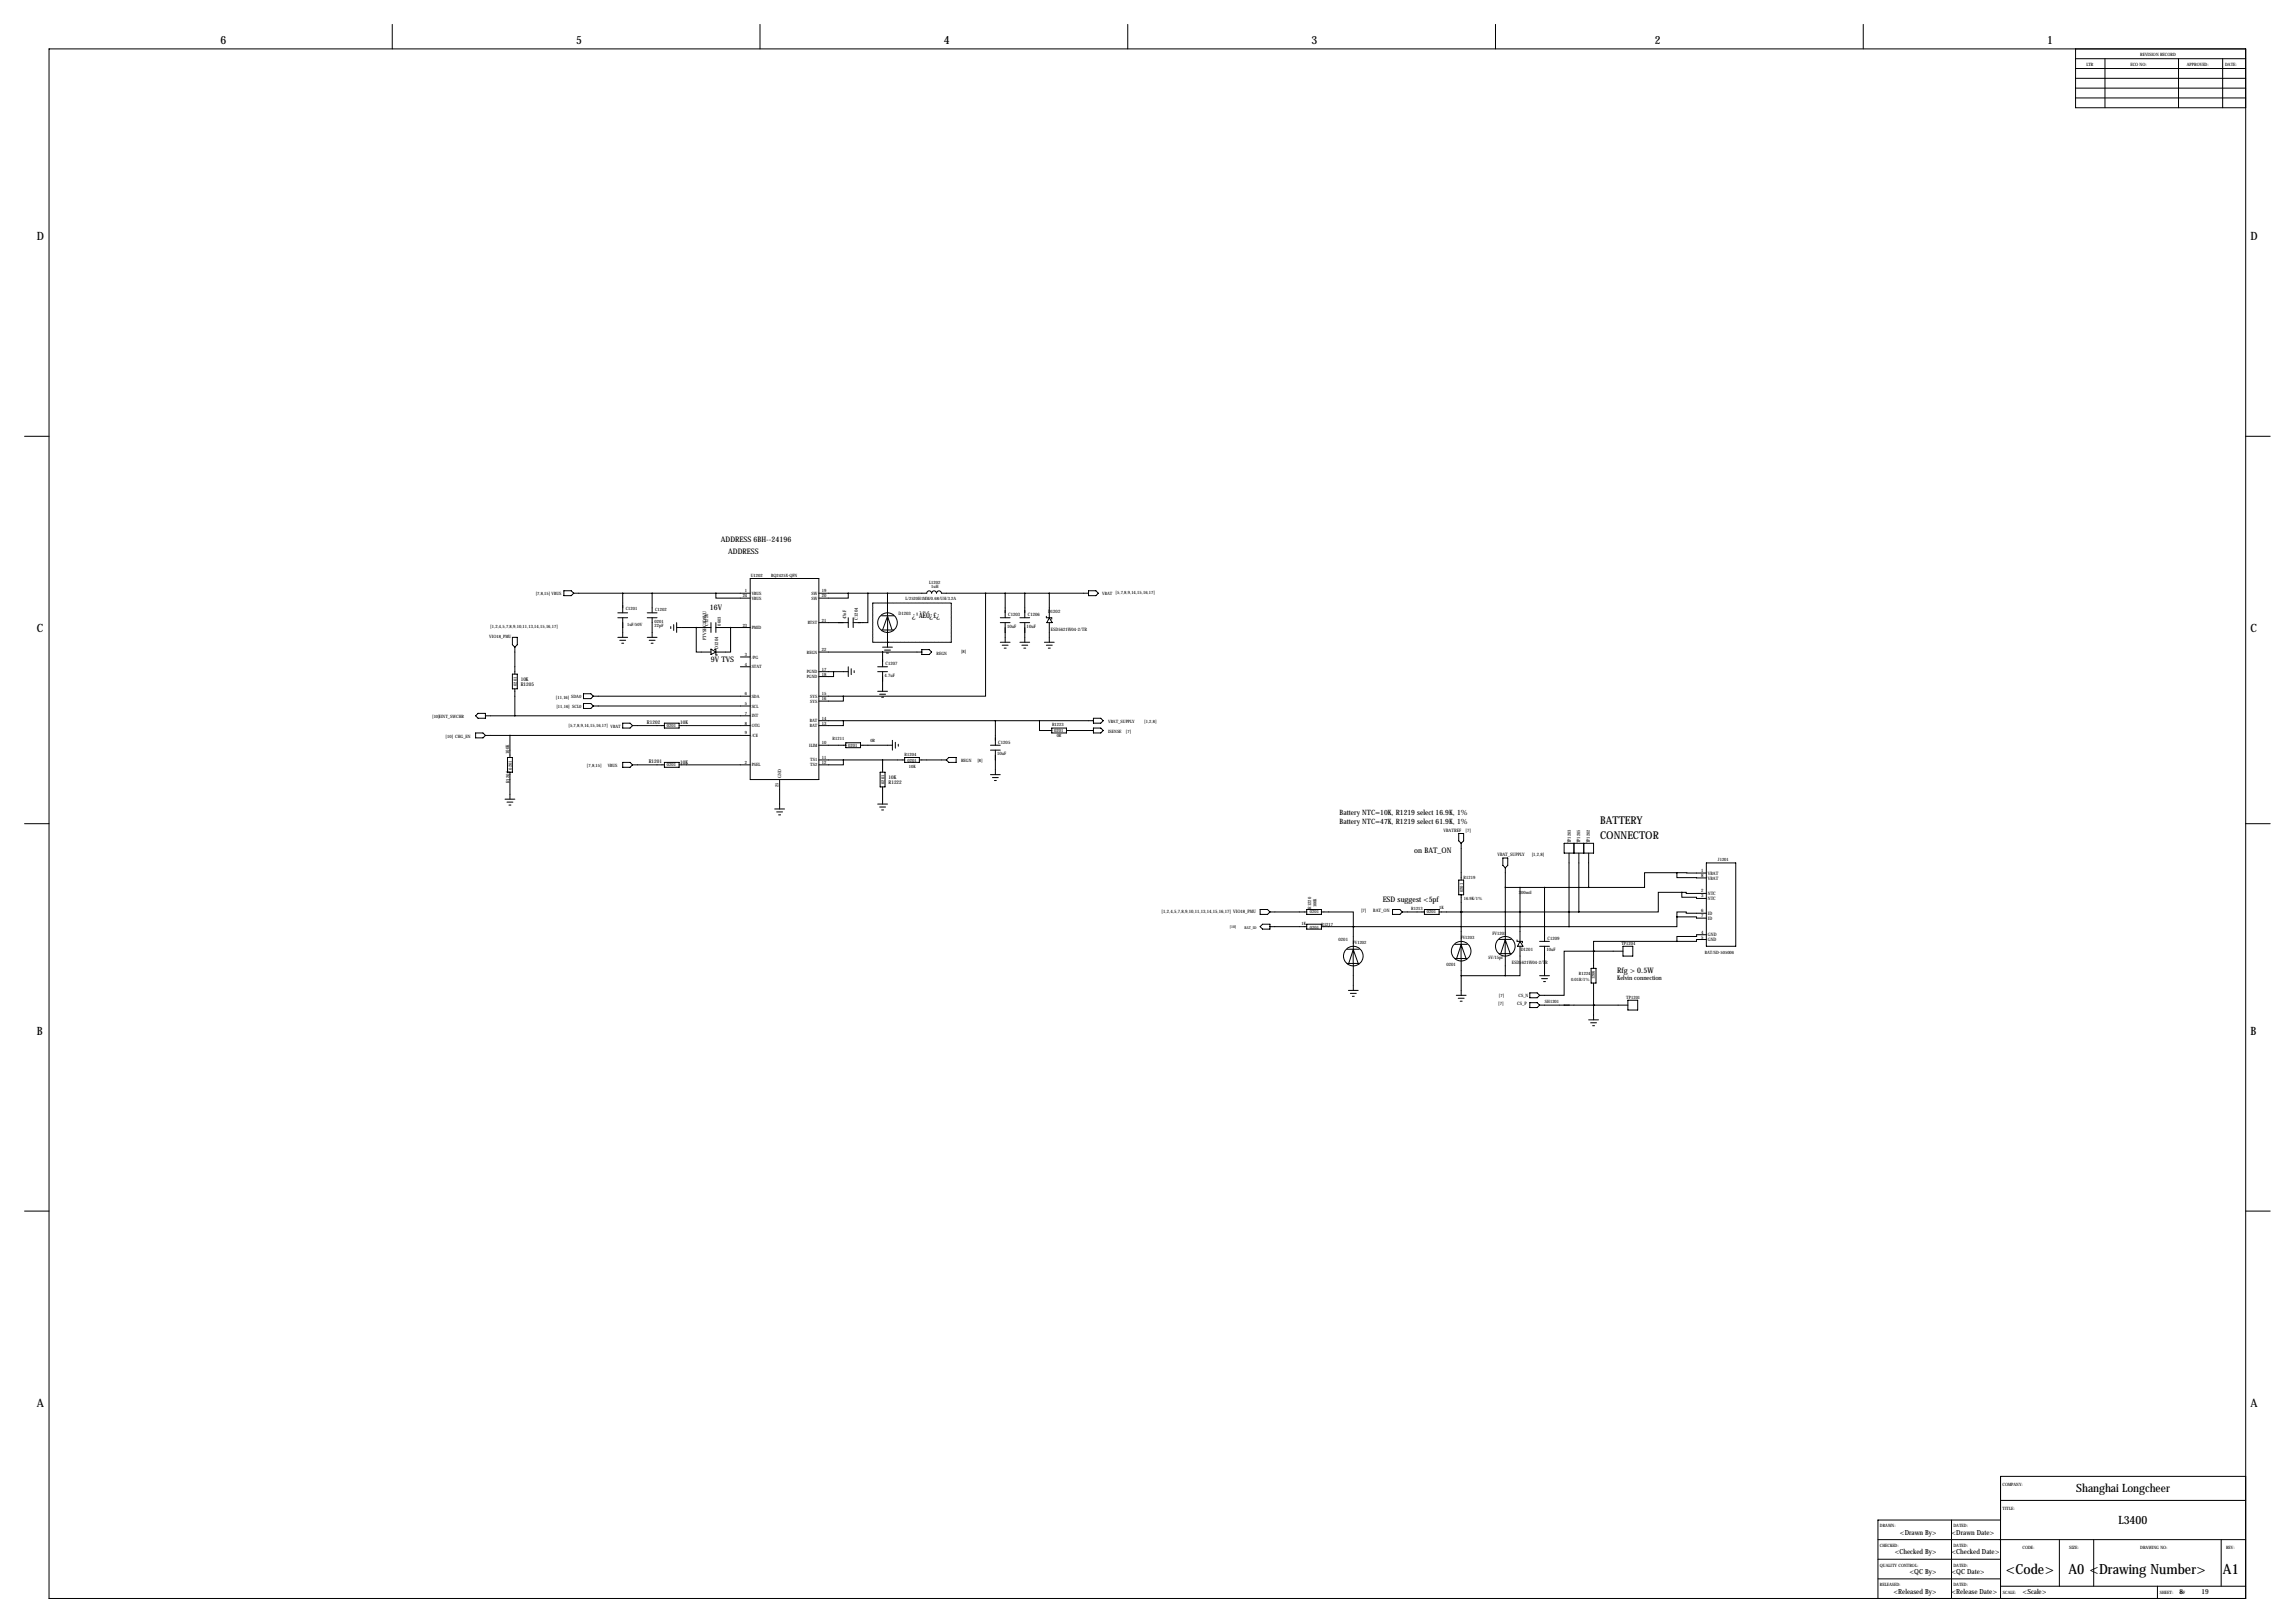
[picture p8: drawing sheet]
<svg xmlns="http://www.w3.org/2000/svg" width="1189mm" height="841mm" viewBox="0 0 1189 841" stroke-linecap="round" stroke-linejoin="round" font-family="sans-serif">
<defs><g id="words">
<g font-size="7.3">
<text x="1039" y="815">&lt;Code&gt;</text>
<text x="1072" y="815">A0 &lt;Drawing Number&gt;</text>
<text x="1152" y="815">A1</text>
</g>
<g font-size="5.9">
<text x="114" y="23">6</text>
<text x="298" y="23">5</text>
<text x="489" y="23">4</text>
<text x="679" y="23">3</text>
<text x="857" y="23">2</text>
<text x="1060" y="23">1</text>
<text x="19" y="124">D</text>
<text x="1166" y="124">D</text>
<text x="19" y="328">C</text>
<text x="1166" y="328">C</text>
<text x="19" y="536">B</text>
<text x="1166" y="536">B</text>
<text x="19" y="729">A</text>
<text x="1166" y="729">A</text>
<text x="1076" y="773">Shanghai Longcheer</text>
<text x="1097" y="789">L3400</text>
</g>
<g font-size="5.6">
<text x="829" y="427">BATTERY</text>
<text x="829" y="434">CONNECTOR</text>
</g>
<g font-size="4">
<text x="373" y="281">ADDRESS 6BH--24196</text>
<text x="377" y="287">ADDRESS</text>
<text x="368" y="316">16V</text>
<text x="472" y="320">¿¹ÀËÓ¿£¿</text>
<text x="368" y="343">9V TVS</text>
<text x="733" y="442">on BAT_ON</text>
<text x="716" y="467">ESD suggest &lt;5pf</text>
<text x="838" y="504">Rfg &gt; 0.5W</text>
</g>
<g font-size="3.8">
<text x="694" y="422">Battery NTC=10K, R1219 select 16.9K, 1%</text>
<text x="694" y="427">Battery NTC=47K, R1219 select 61.9K, 1%</text>
</g>
<g font-size="3.6">
<text x="984" y="795">&lt;Drawn By&gt;</text>
<text x="1011" y="795">&lt;Drawn Date&gt;</text>
<text x="981" y="805">&lt;Checked By&gt;</text>
<text x="1011" y="805">&lt;Checked Date&gt;</text>
<text x="989" y="815">&lt;QC By&gt;</text>
<text x="1011" y="815">&lt;QC Date&gt;</text>
<text x="981" y="825">&lt;Released By&gt;</text>
<text x="1011" y="825">&lt;Release Date&gt;</text>
<text x="1048" y="825">&lt;Scale&gt;</text>
<text x="1129" y="825">8</text>
<text x="1140" y="825">19</text>
</g>
<text font-size="3.3" x="838" y="507">Kelvin connection</text>
<g font-size="2.6">
<text x="270" y="352">10K</text>
<text x="270" y="355">R1205</text>
<text x="335" y="375">R1202</text>
<text x="352" y="375">10K</text>
<text x="336" y="395">R1201</text>
<text x="352" y="396">10K</text>
<text x="460" y="406">R1222</text>
<text x="460" y="403">10K</text>
</g>
<g font-size="2.4">
<text x="543" y="317">D1202</text>
<text x="438" y="321" transform="rotate(-90 438 321)">47nF</text>
<text x="444" y="321" transform="rotate(-90 444 321)">C1204</text>
<text x="465" y="318">D1203</text>
<text x="522" y="319">C1203</text>
<text x="532" y="319">C1206</text>
<text x="522" y="325">10uF</text>
<text x="532" y="325">10uF</text>
<text x="544" y="327">ESD5621W04-2/TR</text>
<text x="366" y="331" transform="rotate(-90 366 331)">PTVSHC3D9VU</text>
<text x="372" y="336" transform="rotate(-90 372 336)">D1204</text>
<text x="459" y="345">C1207</text>
<text x="458" y="351">4.7uF</text>
<text x="517" y="385">C1205</text>
<text x="264" y="390" transform="rotate(-90 264 390)">100K</text>
<text x="517" y="391">10uF</text>
<text x="264" y="406" transform="rotate(-90 264 406)">R1206</text>
<text x="748" y="431">VBATREF</text>
<text x="759" y="431">[7]</text>
<text x="776" y="444">VBAT_SUPPLY</text>
<text x="793" y="444">[1,2,8]</text>
<text x="881" y="452">1</text>
<text x="881" y="454">8</text>
<text x="885" y="453">VBAT</text>
<text x="885" y="456">VBAT</text>
<text x="881" y="462">2</text>
<text x="881" y="465">3</text>
<text x="885" y="464">NTC</text>
<text x="885" y="466">NTC</text>
<text x="602" y="473">[1,2,4,5,7,8,9,10,11,13,14,15,16,17] VIO18_PMU</text>
<text x="705" y="472">[7]</text>
<text x="711" y="472">BAT_ON</text>
<text x="881" y="473">6</text>
<text x="885" y="474">ID</text>
<text x="881" y="475">7</text>
<text x="885" y="476">ID</text>
<text x="773" y="484">FV1201</text>
<text x="881" y="484">4</text>
<text x="885" y="485">GND</text>
<text x="693" y="488">0201</text>
<text x="802" y="487">C1209</text>
<text x="881" y="486">5</text>
<text x="885" y="487">GND</text>
<text x="771" y="497">5V/15pf</text>
<text x="788" y="492">D1201</text>
<text x="801" y="493">10uF</text>
<text x="749" y="500">0201</text>
<text x="783" y="499">ESD5621W04-2/TR</text>
<text x="776" y="521">[7]</text>
<text x="786" y="521">CS_P</text>
</g>
<g font-size="2.3">
<text x="1109" y="29">REVISION RECORD</text>
<text x="1081" y="34">LTR</text>
<text x="1104" y="34">ECO NO:</text>
<text x="1133" y="34">APPROVED:</text>
<text x="1153" y="34">DATE:</text>
<text x="389" y="299">U1202</text>
<text x="400" y="299">BQ2425X-QFN</text>
<text x="481" y="302">L1202</text>
<text x="482" y="305">1uH</text>
<text x="277" y="308">[7,8,15] VBUS</text>
<text x="385" y="309">24</text>
<text x="386" y="307">1</text>
<text x="389" y="308">VBUS</text>
<text x="389" y="311">VBUS</text>
<text x="420" y="308">SW</text>
<text x="420" y="311">SW</text>
<text x="426" y="307">19</text>
<text x="426" y="309">20</text>
<text x="469" y="311">L/2520H1MM/0.68/UH/3.2A</text>
<text x="571" y="308">VBAT [5,7,8,9,14,15,16,17]</text>
<text x="324" y="316">C1201</text>
<text x="339" y="317">C1202</text>
<text x="339" y="323">0201</text>
<text x="418" y="323">BTST</text>
<text x="426" y="322">21</text>
<text x="254" y="325">[1,2,4,5,7,8,9,10,11,13,14,15,16,17]</text>
<text x="325" y="324">1uF/50V</text>
<text x="339" y="325">22pF</text>
<text x="367" y="324" transform="rotate(-90 367 324)">C1220</text>
<text x="373" y="324" transform="rotate(-90 373 324)">0603</text>
<text x="385" y="325">23</text>
<text x="389" y="326">PMID</text>
<text x="253" y="330">VIO18_PMU</text>
<text x="386" y="340">3</text>
<text x="389" y="341">/PG</text>
<text x="418" y="339">REGN</text>
<text x="426" y="337">22</text>
<text x="485" y="339">REGN</text>
<text x="498" y="338">[8]</text>
<text x="386" y="345">4</text>
<text x="389" y="346">STAT</text>
<text x="426" y="347">17</text>
<text x="418" y="349">PGND</text>
<text x="418" y="351">PGND</text>
<text x="426" y="350">18</text>
<text x="268" y="355" transform="rotate(-90 268 355)">0201</text>
<text x="288" y="362">[11,16] SDA0</text>
<text x="386" y="365">5</text>
<text x="386" y="360">6</text>
<text x="389" y="361">SDA</text>
<text x="420" y="361">SYS</text>
<text x="420" y="364">SYS</text>
<text x="426" y="360">15</text>
<text x="426" y="363">16</text>
<text x="224" y="372">[10]EINT_SWCHR</text>
<text x="288" y="367">[11,16] SCL0</text>
<text x="386" y="370">7</text>
<text x="389" y="366">SCL</text>
<text x="389" y="372">INT</text>
<text x="295" y="377">[5,7,8,9,14,15,16,17] VBAT</text>
<text x="345" y="376">0201</text>
<text x="386" y="375">8</text>
<text x="389" y="377">OTG</text>
<text x="419" y="377">BAT</text>
<text x="419" y="374">BAT</text>
<text x="426" y="375">13</text>
<text x="426" y="373">14</text>
<text x="545" y="376">R1223</text>
<text x="574" y="375">VBAT_SUPPLY</text>
<text x="593" y="374">[1,2,8]</text>
<text x="231" y="382">[10] CHG_EN</text>
<text x="386" y="380">9</text>
<text x="389" y="382">/CE</text>
<text x="431" y="383">R1211</text>
<text x="546" y="379">0201</text>
<text x="547" y="382">0R</text>
<text x="574" y="380">ISENSE</text>
<text x="583" y="380">[7]</text>
<text x="419" y="387">ILIM</text>
<text x="426" y="386">10</text>
<text x="439" y="387">0201</text>
<text x="451" y="384">0R</text>
<text x="386" y="396">2</text>
<text x="420" y="394">TS1</text>
<text x="426" y="393">11</text>
<text x="426" y="396">12</text>
<text x="469" y="392">R1204</text>
<text x="470" y="395">0201</text>
<text x="498" y="395">REGN</text>
<text x="506" y="395">[8]</text>
<text x="265" y="399" transform="rotate(-90 265 399)">0201</text>
<text x="304" y="397">[7,8,15]</text>
<text x="315" y="397">VBUS</text>
<text x="345" y="397">0201</text>
<text x="389" y="397">PSEL</text>
<text x="420" y="397">TS2</text>
<text x="471" y="398">10K</text>
<text x="403" y="408" transform="rotate(-90 403 408)">25</text>
<text x="405" y="403" transform="rotate(-90 405 403)">GND</text>
<text x="458" y="406" transform="rotate(-90 458 406)">0201</text>
<text x="814" y="437" transform="rotate(-90 814 437)">TP1203</text>
<text x="818" y="437" transform="rotate(-90 818 437)">TP1205</text>
<text x="824" y="437" transform="rotate(-90 824 437)">TP1202</text>
<text x="890" y="446">J1201</text>
<text x="758" y="455">R1219</text>
<text x="758" y="462" transform="rotate(-90 758 462)">0201</text>
<text x="758" y="466">16.9K/1%</text>
<text x="787" y="463">300mil</text>
<text x="679" y="473">0201</text>
<text x="679" y="471" transform="rotate(-90 679 471)">R1220</text>
<text x="682" y="470" transform="rotate(-90 682 470)">100K</text>
<text x="731" y="471">R1213</text>
<text x="739" y="473">0201</text>
<text x="746" y="471">1K</text>
<text x="674" y="479">1K</text>
<text x="685" y="479">R1217</text>
<text x="679" y="481">0201</text>
<text x="701" y="489">FV1202</text>
<text x="757" y="487">FV1203</text>
<text x="840" y="490">TP1204</text>
<text x="883" y="494">BAT/SD-505006</text>
<text x="814" y="508">0.01R/1%</text>
<text x="818" y="505">R1224</text>
<text x="826" y="507" transform="rotate(-90 826 507)">1206</text>
<text x="777" y="516">[7]</text>
<text x="787" y="516">CS_N</text>
<text x="800" y="519">SH1201</text>
<text x="842" y="518">TP1201</text>
<text x="1037" y="770">COMPANY:</text>
<text x="1037" y="782">TITLE:</text>
<text x="974" y="791">DRAWN:</text>
<text x="1012" y="791">DATED:</text>
<text x="974" y="801">CHECKED:</text>
<text x="1012" y="801">DATED:</text>
<text x="1048" y="803">CODE:</text>
<text x="1072" y="803">SIZE:</text>
<text x="1109" y="803">DRAWING NO:</text>
<text x="1153" y="803">REV:</text>
<text x="974" y="811">QUALITY CONTROL:</text>
<text x="1012" y="811">DATED:</text>
<text x="974" y="822">RELEASED:</text>
<text x="1012" y="822">DATED:</text>
<text x="1038" y="825">SCALE:</text>
<text x="1119" y="825">SHEET:</text>
<text x="1129" y="825">OF</text>
</g>
<g font-size="2">
<text x="637" y="481">[10]</text>
<text x="645" y="481">BAT_ID</text>
</g>
</g></defs>
<g fill="none" stroke="#000" stroke-width=".52">
<path d="M203 13v12M394 13v12M584 13v12M775 13v12M965 13v12M25 25h1138v803h-1138zM1075 30h88M1075 35h88M1075 25v31h88M1090 30v26M1129 30v26M1151 30v26"/>
<path d="M1075 41h88M1075 46h88M1075 51h88M13 226h12M1163 226h13M389 300h35v104h-35zM292 306h4l1 1-1 2h-4zM297 307h92M320 317h5M320 320h5M323 320v10M323 307v10"/>
<path d="M335 317h5M335 320h5M338 320v10M338 307v10M371 307v3h18M424 307h56a1.3 1.3 0 0 1 1-1 1.3 1.3 0 0 1 2 1 1.3 1.3 0 0 1 1-1 1.3 1.3 0 0 1 1 1 1.3 1.3 0 0 1 1-1 1.3 1.3 0 0 1 2 1h76M439 320v5M439 307v3h-15M442 320v5M450 307v16h-8M457 319h6M460 319l2 7"/>
<path d="M460 307v28M460 319l-3 7M511 307v54h-74M518 320h5M521 315v5M521 307v8M528 320h5M531 307v13M542 319v1h3v1M544 320l1 3h-3zM544 307v13M564 306h4l1 1-1 2h-4z"/>
<path d="M265 330h3v4l-1 1-2-1zM267 335v3M267 338v7M320 330h5M321 332h3M322 333h1M335 330h5M336 332h3M337 333h1M347 325v1M349 324v3M351 323v5"/>
<path d="M351 325h17M361 325v13h7M368 336l3 2-3 1zM368 323v5M370 336h1v3h1M371 325h18M371 323v5M378 325v13h-7M424 323h15M424 338h54M457 326h6M457 335h5"/>
<path d="M457 338v7M458 337h3M459 338h1M460 333h.1M478 336h3l2 2-2 1h-3zM518 323h5M518 333h5M519 334h3M520 336h1M521 323v5M521 330v3M521 328v2"/>
<path d="M528 323h5M528 333h5M529 334h3M530 336h1M531 323v10M541 333h5M542 334h3M543 336h1M544 323v10M265 349h3v8h-3zM267 345v4M267 357v4"/>
<path d="M302 359h4l1 2-1 1h-4zM384 340h5M384 345h5M424 348h15M432 348v2h-8M439 345v5M441 346v3M442 347v1M455 345h5M455 348h5M455 358h5M456 360h3"/>
<path d="M457 348v10M246 380h4l1 1-1 1h-4zM246 371l2-2h3v3h-3zM251 371h138M267 361v10M302 364h4l1 2-1 1h-4zM307 366h82M307 361h82M323 375h3l2 1-2 1h-3zM328 376h16M344 375h8v2h-8zM352 376h37"/>
<path d="M424 361h13M424 373h142M437 361v2h-13M437 373v3h-13M457 361h1M516 373v13M538 373v5h7M545 377h7v3h-7zM552 378h14M566 377h4l2 1-2 2h-4zM566 372h4l2 1-2 2h-4zM251 381h138"/>
<path d="M263 392h2v8h-2zM264 400v14M264 381v11M323 395h3l2 1-2 1h-3zM328 396h16M344 395h8v2h-8zM352 396h37M424 386h14M424 394h45M437 394v2h-13M438 385h8v2h-8zM446 386h16"/>
<path d="M456 400h2v8h-2zM457 394v6M462 383v6M464 384v4M465 386v1M469 392h7v3h-7zM476 394h14M490 394l1-2h4v3h-4zM513 386h5M513 389h5M516 389v12M262 414h5"/>
<path d="M263 415h3M264 417h1M401 419h5M404 404v15M455 416h5M456 418h3M457 420h1M457 408v8M513 401h5M514 403h3M515 404h1M13 427h12"/>
<path d="M402 421h3M403 422h1M756 432h2v4l-1 1-1-1zM757 437v19M810 437h15v5h-15zM815 437v5M820 437v5M1163 427h13M756 456h2v7h-2zM779 444h2v4l-1 2-1-2zM780 450v55M780 460h43"/>
<path d="M787 460v28M800 460v23M813 442v38M818 442v30M823 442v18M869 452h15M869 452h-17v8h-29M869 452v3h15M884 447h15v43h-15zM653 471h4l1 1-1 2h-4zM653 480l1-1h4v2h-4zM658 472h19"/>
<path d="M658 480h19M677 471h8v3h-8zM677 479h8v2h-8zM685 472h16v8M685 480h128M701 480h.1M701 480v33M721 471h4l1 1-1 2h-4zM726 472h12M738 471h7v3h-7zM745 472h73M757 472h.1"/>
<path d="M757 463v26l-2 7M869 475h10v1h5M869 475v5h-56M871 462v3h13M871 462h3v1h10M871 462h-12v10h-41M884 473h-10v-1h-5v3M698 492h6M698 499h6M701 492l3 7M701 492l-2 7M754 489h6"/>
<path d="M754 496h6M757 496v-7l2 7M757 496v20M776 487h7M776 494h7M777 494l3-7 2 7M786 487v1h3M787 490v15h-7M787 488l2 2h-3zM798 490h5M798 488h5M800 483v5"/>
<path d="M800 490v5M800 495v8M825 498v4M826 493h-16v23h-10M826 493h.1M826 493v5M841 490h5v5h-5zM841 493h-15M869 488h-43v5M884 487h-5v1h-10M884 484h-5v1h-10v3M698 513h6"/>
<path d="M700 515h3M701 516h1M754 516h5M755 517h3M756 519h1M757 505h23M792 514h4l2 2-2 1h-4zM792 519h4l2 2-2 1h-4zM798 516h2M798 505h5M799 507h3M800 508h1"/>
<path d="M800 503v2M824 502h3v7h-3zM825 509v4M826 513v13M843 518h5v5h-5zM798 521h12M813 521h30M823 528h5M824 530h3M825 531h1M825 526v2M826 521h.1"/>
<path d="M13 627h12M1163 627h13M1036 777h127M1163 765h-127v63M973 797h190M1011 787v41M1036 787h-63v41M1067 797v25M1085 797v25M1151 797v25M973 808h63M973 818h63"/>
<path d="M1036 822h127M1118 822v6"/>
<circle cx="460" cy="323" r="5"/>
<circle cx="701" cy="495" r="5"/>
<circle cx="757" cy="493" r="5"/>
<circle cx="780" cy="490" r="5"/>
</g>
<path d="M452 312v21M493 312h-41M452 333h41M493 333v-21" fill="none" stroke="#000" stroke-width=".52" stroke-dasharray=".4 .4"/>
<path d="M810 521h3" fill="none" stroke="#000" stroke-width=".76"/>
<path d="M825 493a.5 .5 0 0 0 1 0 .5 .5 0 0 0-1 0zM825 493a.5 .5 0 0 0 1 0 .5 .5 0 0 0-1 0zM538 373a.5 .5 0 0 0 1 0 .5 .5 0 0 0-1 0zM825 521a.5 .5 0 0 0 1 0 .5 .5 0 0 0-1 0zM825 521a.5 .5 0 0 0 1 0 .5 .5 0 0 0-1 0z" fill="#000" stroke="#000" stroke-width=".66"/>
<use href="#words"/>
</svg>
